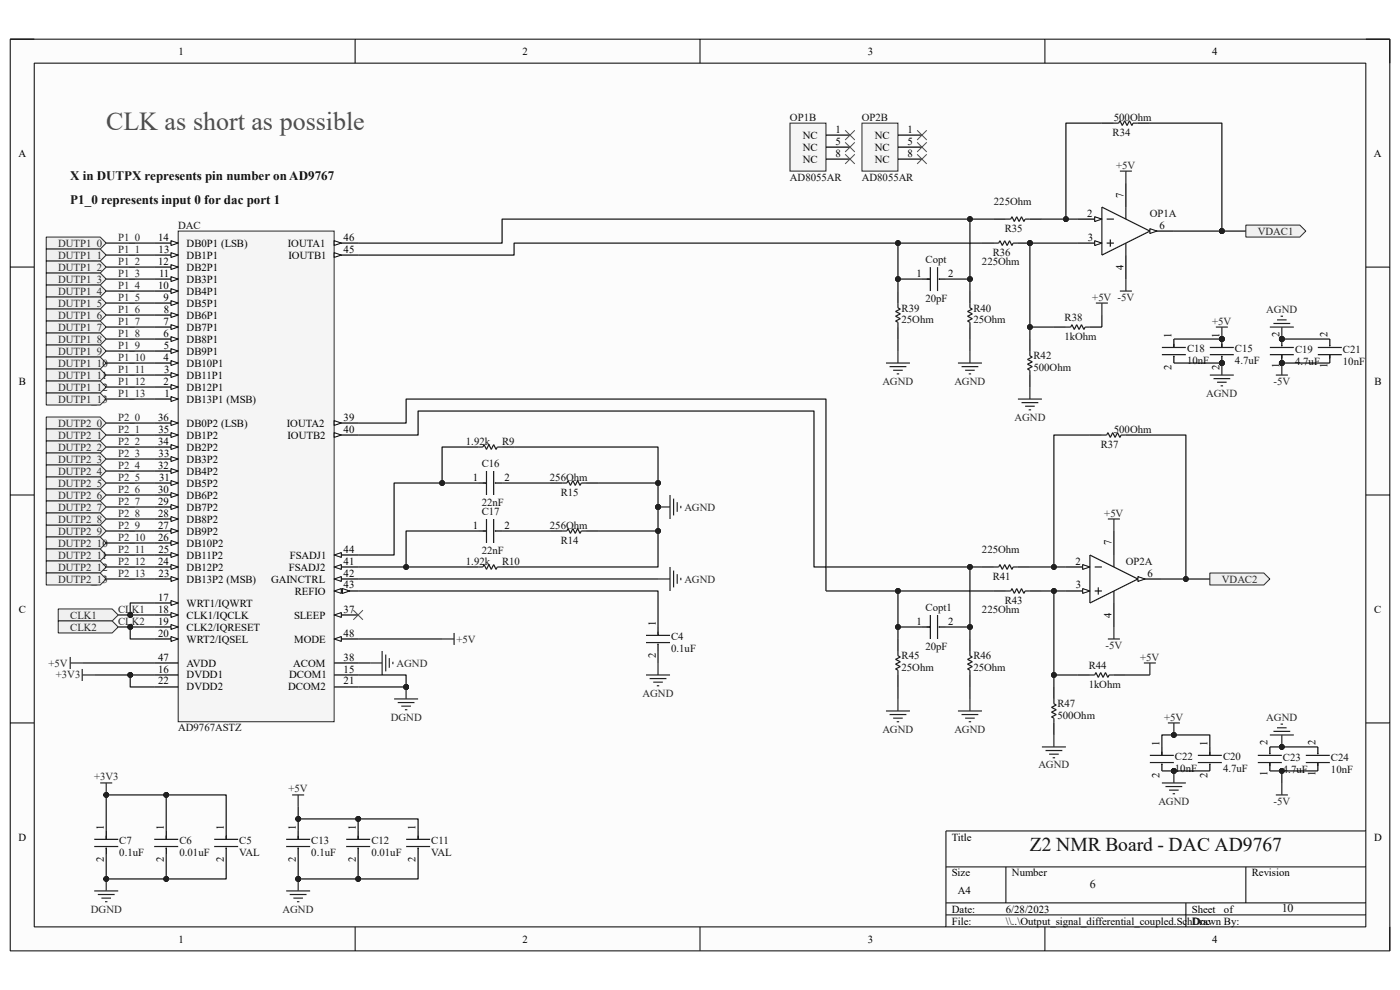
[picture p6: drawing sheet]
<svg xmlns="http://www.w3.org/2000/svg" width="297mm" height="210mm" viewBox="0 0 297 210" stroke-linecap="round" stroke-linejoin="round" font-family="sans-serif">
<defs><g id="words">
<text font-size="5.5" fill="#4c4c4c" x="22.5" y="27.5">CLK as short as possible</text>
<text font-size="4.1" fill="#0e0e0e" x="218.5" y="180.5">Z2 NMR Board - DAC AD9767</text>
<g font-size="2.8" fill="#0e0e0e">
<text x="14.9" y="38.2">X in DUTPX represents pin number on AD9767</text>
<text x="14.9" y="43.3">P1_0 represents input 0 for dac port 1</text>
</g>
<g font-size="2.5" fill="#0e0e0e">
<text x="231.2" y="188.4">6</text>
<text x="271.9" y="193.5">10</text>
</g>
<g font-size="2.3">
<text x="37.9" y="11.6">1</text>
<text x="110.9" y="11.6">2</text>
<text x="184.1" y="11.6">3</text>
<text x="257.2" y="11.6">4</text>
<text x="170.3" y="29.4">NC</text>
<text x="177.2" y="28.2">1</text>
<text x="185.6" y="29.4">NC</text>
<text x="192.5" y="28.2">1</text>
<text x="3.9" y="33.2">A</text>
<text x="170.3" y="32">NC</text>
<text x="170.3" y="34.5">NC</text>
<text x="177.2" y="30.7">5</text>
<text x="177.2" y="33.2">8</text>
<text x="185.6" y="32">NC</text>
<text x="185.6" y="34.5">NC</text>
<text x="192.5" y="30.7">5</text>
<text x="192.5" y="33.2">8</text>
<text x="291.5" y="33.2">A</text>
<text x="238.3" y="41.9" transform="rotate(-90 238.3 41.9)">7</text>
<text x="230.7" y="46">2</text>
<text x="33.5" y="51.1">14</text>
<text x="33.7" y="53.6">13</text>
<text x="39.6" y="52.3">DB0P1 (LSB)</text>
<text x="61.1" y="52.3">IOUTA1</text>
<text x="72.9" y="51.1">46</text>
<text x="72.9" y="53.6">45</text>
<text x="230.8" y="51.1">3</text>
<text x="246" y="48.5">6</text>
<text x="33.6" y="56.1">12</text>
<text x="33.7" y="58.7">11</text>
<text x="39.6" y="54.9">DB1P1</text>
<text x="39.6" y="57.4">DB2P1</text>
<text x="39.6" y="59.9">DB3P1</text>
<text x="61.2" y="54.9">IOUTB1</text>
<text x="194.4" y="58.7">1</text>
<text x="201.2" y="58.7">2</text>
<text x="238.3" y="57.2" transform="rotate(-90 238.3 57.2)">4</text>
<text x="33.5" y="61.3">10</text>
<text x="34.7" y="63.8">9</text>
<text x="39.6" y="62.5">DB4P1</text>
<text x="39.6" y="65.1">DB5P1</text>
<text x="34.7" y="68.9">7</text>
<text x="34.7" y="71.4">6</text>
<text x="34.8" y="66.3">8</text>
<text x="39.6" y="67.6">DB6P1</text>
<text x="39.6" y="70.1">DB7P1</text>
<text x="248.5" y="71.7" transform="rotate(-90 248.5 71.7)">1</text>
<text x="258.7" y="71.7" transform="rotate(-90 258.7 71.7)">1</text>
<text x="271.4" y="71.4" transform="rotate(-90 271.4 71.4)">2</text>
<text x="281.6" y="71.4" transform="rotate(-90 281.6 71.4)">2</text>
<text x="34.7" y="76.5">4</text>
<text x="34.8" y="74">5</text>
<text x="39.6" y="72.7">DB8P1</text>
<text x="39.6" y="75.2">DB9P1</text>
<text x="39.6" y="77.8">DB10P1</text>
<text x="4" y="81.6">B</text>
<text x="34.7" y="81.6">2</text>
<text x="34.8" y="79">3</text>
<text x="39.6" y="80.3">DB11P1</text>
<text x="39.6" y="82.9">DB12P1</text>
<text x="248.5" y="78.6" transform="rotate(-90 248.5 78.6)">2</text>
<text x="258.7" y="78.6" transform="rotate(-90 258.7 78.6)">2</text>
<text x="271.4" y="78.1" transform="rotate(-90 271.4 78.1)">1</text>
<text x="281.6" y="78.1" transform="rotate(-90 281.6 78.1)">1</text>
<text x="291.6" y="81.6">B</text>
<text x="33.5" y="89.2">36</text>
<text x="34.9" y="84.2">1</text>
<text x="39.6" y="85.4">DB13P1 (MSB)</text>
<text x="72.9" y="89.2">39</text>
<text x="33.5" y="94.3">34</text>
<text x="33.6" y="91.8">35</text>
<text x="39.6" y="90.5">DB0P2 (LSB)</text>
<text x="39.6" y="93">DB1P2</text>
<text x="39.6" y="95.6">DB2P2</text>
<text x="60.9" y="90.5">IOUTA2</text>
<text x="61" y="93">IOUTB2</text>
<text x="72.9" y="91.8">40</text>
<text x="33.6" y="99.4">32</text>
<text x="33.7" y="96.9">33</text>
<text x="33.7" y="101.9">31</text>
<text x="39.6" y="98.1">DB3P2</text>
<text x="39.6" y="100.7">DB4P2</text>
<text x="100.3" y="101.9">1</text>
<text x="107" y="101.9">2</text>
<text x="33.5" y="104.5">30</text>
<text x="33.6" y="107.1">29</text>
<text x="39.6" y="103.2">DB5P2</text>
<text x="39.6" y="105.8">DB6P2</text>
<text x="33.6" y="109.6">28</text>
<text x="33.6" y="112.1">27</text>
<text x="39.6" y="108.3">DB7P2</text>
<text x="39.6" y="110.9">DB8P2</text>
<text x="39.6" y="113.4">DB9P2</text>
<text x="100.3" y="112.1">1</text>
<text x="107" y="112.1">2</text>
<text x="33.5" y="114.7">26</text>
<text x="33.5" y="119.8">24</text>
<text x="33.6" y="117.2">25</text>
<text x="39.6" y="116">DB10P2</text>
<text x="39.6" y="118.5">DB11P2</text>
<text x="61.5" y="118.5">FSADJ1</text>
<text x="72.9" y="117.2">44</text>
<text x="72.9" y="119.8">41</text>
<text x="228.1" y="119.8">2</text>
<text x="235.8" y="115.7" transform="rotate(-90 235.8 115.7)">7</text>
<text x="33.7" y="122.3">23</text>
<text x="39.6" y="121">DB12P2</text>
<text x="39.6" y="123.6">DB13P2 (MSB)</text>
<text x="57.5" y="123.6">GAINCTRL</text>
<text x="61.3" y="121">FSADJ2</text>
<text x="72.9" y="124.8">43</text>
<text x="72.9" y="122.3">42</text>
<text x="228.2" y="124.8">3</text>
<text x="243.4" y="122.3">6</text>
<text x="4" y="130">C</text>
<text x="33.6" y="130">18</text>
<text x="33.6" y="127.4">17</text>
<text x="39.6" y="131.2">CLK1/IQCLK</text>
<text x="39.6" y="128.7">WRT1/IQWRT</text>
<text x="62.4" y="131.2">SLEEP</text>
<text x="62.5" y="126.2">REFIO</text>
<text x="72.9" y="130">37</text>
<text x="235.8" y="131" transform="rotate(-90 235.8 131)">4</text>
<text x="291.5" y="130">C</text>
<text x="33.5" y="135">20</text>
<text x="33.6" y="132.5">19</text>
<text x="39.6" y="133.8">CLK2/IQRESET</text>
<text x="39.6" y="136.3">WRT2/IQSEL</text>
<text x="62.4" y="136.3">MODE</text>
<text x="72.9" y="135">48</text>
<text x="139.1" y="132.8" transform="rotate(-90 139.1 132.8)">1</text>
<text x="194.4" y="132.5">1</text>
<text x="201.2" y="132.5">2</text>
<text x="33.5" y="142.7">16</text>
<text x="33.6" y="140.1">47</text>
<text x="39.6" y="141.4">AVDD</text>
<text x="39.6" y="143.9">DVDD1</text>
<text x="61.3" y="143.9">DCOM1</text>
<text x="62.2" y="141.4">ACOM</text>
<text x="72.9" y="140.1">38</text>
<text x="72.9" y="142.7">15</text>
<text x="139.1" y="139.7" transform="rotate(-90 139.1 139.7)">2</text>
<text x="33.6" y="145.2">22</text>
<text x="39.6" y="146.5">DVDD2</text>
<text x="61.1" y="146.5">DCOM2</text>
<text x="72.9" y="145.2">21</text>
<text x="246" y="158.2" transform="rotate(-90 246 158.2)">1</text>
<text x="256.2" y="158.2" transform="rotate(-90 256.2 158.2)">1</text>
<text x="268.9" y="157.9" transform="rotate(-90 268.9 157.9)">2</text>
<text x="279.1" y="157.9" transform="rotate(-90 279.1 157.9)">2</text>
<text x="246" y="165.1" transform="rotate(-90 246 165.1)">2</text>
<text x="256.2" y="165.1" transform="rotate(-90 256.2 165.1)">2</text>
<text x="268.9" y="164.7" transform="rotate(-90 268.9 164.7)">1</text>
<text x="279.1" y="164.7" transform="rotate(-90 279.1 164.7)">1</text>
<text x="3.9" y="178.3">D</text>
<text x="22" y="176" transform="rotate(-90 22 176)">1</text>
<text x="34.8" y="176" transform="rotate(-90 34.8 176)">1</text>
<text x="47.5" y="176" transform="rotate(-90 47.5 176)">1</text>
<text x="62.7" y="176" transform="rotate(-90 62.7 176)">1</text>
<text x="75.5" y="176" transform="rotate(-90 75.5 176)">1</text>
<text x="88.2" y="176" transform="rotate(-90 88.2 176)">1</text>
<text x="201.9" y="178.3">Title</text>
<text x="291.5" y="178.3">D</text>
<text x="22" y="182.9" transform="rotate(-90 22 182.9)">2</text>
<text x="34.8" y="182.9" transform="rotate(-90 34.8 182.9)">2</text>
<text x="47.5" y="182.9" transform="rotate(-90 47.5 182.9)">2</text>
<text x="62.7" y="182.9" transform="rotate(-90 62.7 182.9)">2</text>
<text x="75.5" y="182.9" transform="rotate(-90 75.5 182.9)">2</text>
<text x="88.2" y="182.9" transform="rotate(-90 88.2 182.9)">2</text>
<text x="201.9" y="185.9">Size</text>
<text x="214.7" y="185.9">Number</text>
<text x="265.5" y="185.9">Revision</text>
<text x="203.2" y="189.7">A4</text>
<text x="201.9" y="193.6">Date:</text>
<text x="201.9" y="196.1">File:</text>
<text x="213.4" y="193.6">6/28/2023</text>
<text x="213.4" y="196.1">\\..\Output_signal_differential_coupled.SchDoc</text>
<text x="252.9" y="196.1">Drawn By:</text>
<text x="252.9" y="193.6">Sheet</text>
<text x="259.7" y="193.6">of</text>
<text x="37.9" y="199.9">1</text>
<text x="110.9" y="199.9">2</text>
<text x="184.1" y="199.9">3</text>
<text x="257.2" y="199.9">4</text>
</g>
<g font-size="2.3" fill="#0e0e0e">
<text x="167.6" y="25.6">OP1B</text>
<text x="182.8" y="25.6">OP2B</text>
<text x="236.1" y="28.9">R34</text>
<text x="236.3" y="25.6">500Ohm</text>
<text x="167.6" y="38.3">AD8055AR</text>
<text x="182.8" y="38.3">AD8055AR</text>
<text x="210.9" y="43.4">225Ohm</text>
<text x="243.9" y="46">OP1A</text>
<text x="37.8" y="48.5">DAC</text>
<text x="213.1" y="49.3">R35</text>
<text x="196.3" y="55.9">Copt</text>
<text x="208.3" y="56.1">225Ohm</text>
<text x="210.6" y="54.4">R36</text>
<text x="196.3" y="64.1">20pF</text>
<text x="191.3" y="68.6">25Ohm</text>
<text x="191.3" y="66.1">R39</text>
<text x="206.5" y="68.6">25Ohm</text>
<text x="206.5" y="66.1">R40</text>
<text x="225.8" y="68.1">R38</text>
<text x="219.2" y="76.2">R42</text>
<text x="225.8" y="72.2">1kOhm</text>
<text x="251.8" y="77.3">10nF</text>
<text x="251.8" y="74.7">C18</text>
<text x="262" y="77.3">4.7uF</text>
<text x="262" y="74.7">C15</text>
<text x="274.7" y="77.5">4.7uF</text>
<text x="274.7" y="75">C19</text>
<text x="284.9" y="77.5">10nF</text>
<text x="284.9" y="75">C21</text>
<text x="219.2" y="78.8">500Ohm</text>
<text x="98.8" y="94.3">1.92k</text>
<text x="106.5" y="94.3">R9</text>
<text x="233.5" y="95.1">R37</text>
<text x="236.3" y="91.8">500Ohm</text>
<text x="102.2" y="99.1">C16</text>
<text x="116.7" y="101.9">256Ohm</text>
<text x="102.2" y="107.3">22nF</text>
<text x="119" y="105.3">R15</text>
<text x="102.2" y="109.3">C17</text>
<text x="116.7" y="112.1">256Ohm</text>
<text x="98.8" y="119.8">1.92k</text>
<text x="102.2" y="117.5">22nF</text>
<text x="106.5" y="119.8">R10</text>
<text x="119" y="115.4">R14</text>
<text x="208.3" y="117.2">225Ohm</text>
<text x="238.8" y="119.8">OP2A</text>
<text x="210.6" y="123.1">R41</text>
<text x="196.3" y="129.7">Copt1</text>
<text x="208.3" y="130">225Ohm</text>
<text x="213.1" y="128.2">R43</text>
<text x="142.4" y="135.8">C4</text>
<text x="196.3" y="137.8">20pF</text>
<text x="142.4" y="138.3">0.1uF</text>
<text x="191.3" y="142.4">25Ohm</text>
<text x="191.3" y="139.9">R45</text>
<text x="206.5" y="142.4">25Ohm</text>
<text x="206.5" y="139.9">R46</text>
<text x="231" y="141.9">R44</text>
<text x="231" y="146">1kOhm</text>
<text x="37.8" y="155.2">AD9767ASTZ</text>
<text x="224.3" y="152.6">500Ohm</text>
<text x="224.3" y="150.1">R47</text>
<text x="249.3" y="161.2">C22</text>
<text x="259.5" y="161.2">C20</text>
<text x="272.2" y="161.5">C23</text>
<text x="282.4" y="161.5">C24</text>
<text x="249.3" y="163.8">10nF</text>
<text x="259.5" y="163.8">4.7uF</text>
<text x="272.2" y="164">4.7uF</text>
<text x="282.4" y="164">10nF</text>
<text x="25.3" y="179.1">C7</text>
<text x="38.1" y="179.1">C6</text>
<text x="50.8" y="179.1">C5</text>
<text x="66" y="179.1">C13</text>
<text x="78.8" y="179.1">C12</text>
<text x="91.5" y="179.1">C11</text>
<text x="25.3" y="181.6">0.1uF</text>
<text x="38.1" y="181.6">0.01uF</text>
<text x="50.8" y="181.6">VAL</text>
<text x="66" y="181.6">0.1uF</text>
<text x="78.8" y="181.6">0.01uF</text>
<text x="91.5" y="181.6">VAL</text>
</g>
<g font-size="2.3" fill="#262626">
<text x="236.8" y="35.8">+5V</text>
<text x="12.3" y="52.3">DUTP1_0</text>
<text x="25.1" y="51.1">P1_0</text>
<text x="25.1" y="53.6">P1_1</text>
<text x="266.8" y="49.8">VDAC1</text>
<text x="12.3" y="54.9">DUTP1_1</text>
<text x="12.3" y="57.4">DUTP1_2</text>
<text x="12.3" y="59.9">DUTP1_3</text>
<text x="25.1" y="56.1">P1_2</text>
<text x="25.1" y="58.7">P1_3</text>
<text x="12.3" y="62.5">DUTP1_4</text>
<text x="12.3" y="65.1">DUTP1_5</text>
<text x="25.1" y="61.3">P1_4</text>
<text x="25.1" y="63.8">P1_5</text>
<text x="231.7" y="63.8">+5V -5V</text>
<text x="12.3" y="67.6">DUTP1_6</text>
<text x="12.3" y="70.1">DUTP1_7</text>
<text x="25.1" y="66.3">P1_6</text>
<text x="25.1" y="68.9">P1_7</text>
<text x="25.1" y="71.4">P1_8</text>
<text x="257.2" y="68.9">+5V</text>
<text x="268.6" y="66.3">AGND</text>
<text x="12.3" y="72.7">DUTP1_8</text>
<text x="12.3" y="75.2">DUTP1_9</text>
<text x="12.3" y="77.8">DUTP1_10</text>
<text x="25.1" y="74">P1_9</text>
<text x="25.1" y="76.5">P1_10</text>
<text x="12.3" y="80.3">DUTP1_11</text>
<text x="12.3" y="82.9">DUTP1_12</text>
<text x="25.1" y="79">P1_11</text>
<text x="25.1" y="81.6">P1_12</text>
<text x="187.2" y="81.6">AGND</text>
<text x="202.5" y="81.6">AGND</text>
<text x="270.2" y="81.6">-5V</text>
<text x="12.3" y="85.4">DUTP1_13</text>
<text x="25.1" y="84.2">P1_13</text>
<text x="25.1" y="89.2">P2_0</text>
<text x="215.2" y="89.2">AGND</text>
<text x="255.9" y="84.2">AGND</text>
<text x="12.3" y="90.5">DUTP2_0</text>
<text x="12.3" y="93">DUTP2_1</text>
<text x="12.3" y="95.6">DUTP2_2</text>
<text x="25.1" y="91.8">P2_1</text>
<text x="25.1" y="94.3">P2_2</text>
<text x="12.3" y="98.1">DUTP2_3</text>
<text x="12.3" y="100.7">DUTP2_4</text>
<text x="25.1" y="96.9">P2_3</text>
<text x="25.1" y="99.4">P2_4</text>
<text x="25.1" y="101.9">P2_5</text>
<text x="12.3" y="103.2">DUTP2_5</text>
<text x="12.3" y="105.8">DUTP2_6</text>
<text x="25.1" y="104.5">P2_6</text>
<text x="25.1" y="107.1">P2_7</text>
<text x="12.3" y="108.3">DUTP2_7</text>
<text x="12.3" y="113.4">DUTP2_9</text>
<text x="12.3" y="110.9">DUTP2_8</text>
<text x="25.1" y="109.6">P2_8</text>
<text x="25.1" y="112.1">P2_9</text>
<text x="145.2" y="108.3">AGND</text>
<text x="234.3" y="109.6">+5V</text>
<text x="12.3" y="116">DUTP2_10</text>
<text x="12.3" y="118.5">DUTP2_11</text>
<text x="25.1" y="114.7">P2_10</text>
<text x="25.1" y="117.2">P2_11</text>
<text x="25.1" y="119.8">P2_12</text>
<text x="12.3" y="121">DUTP2_12</text>
<text x="12.3" y="123.6">DUTP2_13</text>
<text x="25.1" y="122.3">P2_13</text>
<text x="145.2" y="123.6">AGND</text>
<text x="259.2" y="123.6">VDAC2</text>
<text x="14.9" y="131.2">CLK1</text>
<text x="25.1" y="130">CLK1</text>
<text x="14.9" y="133.8">CLK2</text>
<text x="25.1" y="132.5">CLK2</text>
<text x="96.8" y="136.3">+5V</text>
<text x="234.5" y="137.6">-5V</text>
<text x="10.3" y="141.4">+5V</text>
<text x="11.9" y="143.9">+3V3</text>
<text x="84.1" y="141.4">AGND</text>
<text x="241.9" y="140.1">+5V</text>
<text x="136.3" y="147.8">AGND</text>
<text x="82.9" y="152.9">DGND</text>
<text x="187.2" y="155.4">AGND</text>
<text x="202.5" y="155.4">AGND</text>
<text x="247" y="152.9">+5V</text>
<text x="268.6" y="152.9">AGND</text>
<text x="20" y="165.6">+3V3</text>
<text x="220.3" y="163">AGND</text>
<text x="61.2" y="168.1">+5V</text>
<text x="245.7" y="170.7">AGND</text>
<text x="270.2" y="170.7">-5V</text>
<text x="19.3" y="193.6">DGND</text>
<text x="59.9" y="193.6">AGND</text>
</g>
</g></defs>
<path d="M2.2 8.3h292.7v193.4h-292.7z" fill-rule="evenodd" fill="#fcfcfc"/>
<path d="M2.2 8.3h292.7v193.4h-292.7z" fill="none" stroke="#000" stroke-width=".21"/>
<path d="M7.3 13.4h282.5v183.2h-282.5z" fill-rule="evenodd" fill="#fcfcfc"/>
<g fill="none" stroke="#000" stroke-width=".21">
<path d="M2.2 8.3h5.1M7.3 13.4h282.5v183.2h-282.5zM75.3 8.3v5.1M148.5 8.3v5.1M221.7 8.3v5.1M289.8 8.3h5.1v5.1M2.2 56.7h5.1M289.8 56.7h5.1M2.2 105h5.1M289.8 105h5.1M2.2 153.4h5.1M289.8 153.4h5.1"/>
<path d="M289.8 176.3h-89.1v20.3M75.3 196.6v5.1M148.5 196.6v5.1M200.7 183.9h89.1M200.7 191.5h89.1M200.7 194.1h89.1M213.4 183.9v7.6M221.7 196.6v5.1M251.6 191.5v5.1M264.3 183.9v7.6M294.9 196.6v5.1"/>
</g>
<path d="M210.9 46.5h2.5M218.5 46.5h2.5" fill="none" stroke="#000" stroke-width=".25"/>
<path d="M213.4 46.5h1l.3-.5 .5 1 .5-1 .5 1 .5-1 .5 1 .3-.5h1" fill="none" stroke="#1c1c1c" stroke-width=".25"/>
<circle cx="218.5" cy="51.6" r=".51" fill="#0e0e0e"/>
<circle cx="218.5" cy="51.6" r=".51" fill="none" stroke="#0e0e0e" stroke-width=".21"/>
<path d="M208.3 51.6h2.6M216 51.6h2.5" fill="none" stroke="#000" stroke-width=".25"/>
<circle cx="218.5" cy="51.6" r=".51" fill="#0e0e0e"/>
<circle cx="218.5" cy="51.6" r=".51" fill="none" stroke="#0e0e0e" stroke-width=".21"/>
<g fill="none" stroke="#1c1c1c" stroke-width=".25">
<path d="M236.3 26.1h1l.3-.5 .5 1 .5-1 .5 1 .5-1 .5 1 .3-.5h1M196.6 59.2h.8M197.4 56.7v5M198.9 56.7v5M199.2 59.2h.2M210.9 51.6h1l.2-.5 .5 1 .5-1 .6 1 .5-1 .5 1 .2-.5h1.1M190.5 64.3v1l.5 .3-1 .5 1 .5-1 .5 1 .5-1 .5 .5 .3v1M205.8 64.3v1l.5 .3-1 .5 1 .5-1 .5 1 .5-1 .5 .5 .3v1M218.5 74.5v1l.5 .2-1 .6 1 .5-1 .5 1 .5-1 .5 .5 .2v1.1M226.1 69.4h1.1l.2-.5 .5 1 .5-1 .5 1 .5-1 .6 1 .2-.5h1M233.8 92.3h1l.2-.5 .6 1 .5-1 .5 1 .5-1 .5 1 .2-.5h1.1M190.5 138.1v1l.5 .3-1 .5 1 .5-1 .5 1 .5-1 .5 .5 .3v1"/>
<path d="M196.6 133h.8M197.4 130.5v5.1M198.9 130.5v5.1M199.2 133h.2M205.8 138.1v1l.5 .3-1 .5 1 .5-1 .5 1 .5-1 .5 .5 .3v1M210.9 120.3h1l.2-.5 .5 1 .5-1 .6 1 .5-1 .5 1 .2-.5h1.1M213.4 125.4h1l.3-.5 .5 1 .5-1 .5 1 .5-1 .5 1 .3-.5h1M223.6 148.3v1l.5 .3-1 .5 1 .5-1 .5 1 .5-1 .5 .5 .2v1.1"/>
</g>
<g fill="none" stroke="#000" stroke-width=".25">
<path d="M233.8 26.1h2.5M241.4 26.1h2.5M195.6 59.2h1.8M199.2 59.2h1.5M190.5 61.7v2.6M190.5 69.4v2.5M205.8 61.7v2.6M205.8 69.4v2.5M218.5 71.9v2.6M218.5 79.6v2.5M223.6 69.4h2.5M231.2 69.4h2.6"/>
<path d="M231.2 92.3h2.6M238.9 92.3h2.5M236.3 112.6v5.1M190.5 135.6v2.5M195.6 133h1.8M199.2 133h1.5M205.8 135.6v2.5M208.3 120.3h2.6M210.9 125.4h2.5M216 120.3h2.5M218.5 125.4h2.5M236.3 127.9v5.1"/>
<path d="M241.4 122.8h5.1M190.5 143.2v2.5M205.8 143.2v2.5M223.6 145.7v2.6M223.6 153.4v2.5"/>
</g>
<path d="M241.4 122.3l1.5 .5-1.5 .5z" fill="#fbfbfb"/>
<path d="M241.4 122.3l1.5 .5-1.5 .5z" fill="none" stroke="#000" stroke-width=".21"/>
<path d="M226.1 125.4h5.1" fill="none" stroke="#000" stroke-width=".25"/>
<path d="M229.7 124.9l1.5 .5-1.5 .5z" fill="#fbfbfb"/>
<path d="M229.7 124.9l1.5 .5-1.5 .5z" fill="none" stroke="#000" stroke-width=".21"/>
<path d="M226.1 120.3h5.1" fill="none" stroke="#000" stroke-width=".25"/>
<path d="M229.7 119.8l1.5 .5-1.5 .5z" fill="#fbfbfb"/>
<path d="M229.7 119.8l1.5 .5-1.5 .5z" fill="none" stroke="#000" stroke-width=".21"/>
<g fill="none" stroke="#1c1c1c" stroke-width=".25">
<path d="M101.4 94.8h1l.3-.5 .5 1 .5-1 .5 1 .5-1 .5 1 .3-.5h1M103.2 99.9v5.1M104.7 99.9v5.1M102.4 102.5h.8M102.4 112.6h.8M103.2 110.1v5.1M104.7 110.1v5.1M105 102.5h.2M105 112.6h.2M119.2 102.5h1.1l.2-.5 .5 1 .5-1 .5 1 .5-1 .6 1 .2-.5h1M119.2 112.6h1.1l.2-.5 .5 1.1 .5-1.1 .5 1.1 .5-1.1 .6 1.1 .2-.6h1M231.2 117.7l10.2 5.1-10.2 5.1z"/>
<path d="M236.3 117.7v2.6M101.4 120.3h1l.3-.5 .5 1 .5-1 .5 1 .5-1 .5 1 .3-.5h1M137.1 134.8h5M137.1 136.3h5M139.6 134v.8M139.6 136.6v.2M232.2 120.3h1.6M232.2 125.4h1.6M233 124.6v1.5M236.3 125.4v2.5M231.2 143.2h1l.3-.5 .5 1 .5-1 .5 1 .5-1 .5 1 .3-.5h1M20 178.1h5.1"/>
<path d="M20 179.6h5.1M22.5 177.3v.8M22.5 179.8v.3M32.7 178.1h5.1M32.7 179.6h5.1M35.3 177.3v.8M35.3 179.8v.3M45.4 178.1h5.1M45.4 179.6h5.1M48 177.3v.8M48 179.8v.3M60.7 178.1h5.1"/>
<path d="M60.7 179.6h5.1M63.3 177.3v.8M63.3 179.8v.3M73.4 178.1h5.1M73.4 179.6h5.1M76 177.3v.8M76 179.8v.3M86.2 178.1h5M86.2 179.6h5M88.7 177.3v.8M88.7 179.8v.3"/>
</g>
<g fill="none" stroke="#000" stroke-width=".25">
<path d="M98.9 94.8h2.5M106.5 94.8h2.6M101.4 102.5h1.8M101.4 112.6h1.8M105 102.5h1.5M105 112.6h1.5M116.7 102.5h2.5M116.7 112.6h2.5M124.3 102.5h2.6M124.3 112.6h2.6M98.9 120.3h2.5M106.5 120.3h2.6"/>
<path d="M139.6 133v1.8M139.6 136.6v1.5M228.7 143.2h2.5M236.3 143.2h2.6M22.5 176.3v1.8M22.5 179.8v1.6M35.3 176.3v1.8M35.3 179.8v1.6M48 176.3v1.8M48 179.8v1.6M63.3 176.3v1.8M63.3 179.8v1.6"/>
<path d="M76 176.3v1.8M76 179.8v1.6M88.7 176.3v1.8M88.7 179.8v1.6"/>
</g>
<path d="M12.4 129.2h11.4l1.3 1.3-1.3 1.2h-11.4z" fill-rule="evenodd" fill="#f0f0f0"/>
<path d="M12.4 129.2h11.4l1.3 1.3-1.3 1.2h-11.4z" fill="none" stroke="#262626" stroke-width=".21"/>
<path d="M12.4 131.7h11.4l1.3 1.3-1.3 1.3h-11.4z" fill-rule="evenodd" fill="#f0f0f0"/>
<path d="M12.4 131.7h11.4l1.3 1.3-1.3 1.3h-11.4z" fill="none" stroke="#262626" stroke-width=".21"/>
<path d="M83.6 148.3h5.1M84.4 149h3.5M85.1 149.8h2.1M85.9 150.6h.5M86.2 145.7v2.6" fill="none" stroke="#262626" stroke-width=".25"/>
<circle cx="86.2" cy="145.7" r=".51" fill="#0e0e0e"/>
<circle cx="86.2" cy="145.7" r=".51" fill="none" stroke="#0e0e0e" stroke-width=".21"/>
<path d="M139.6 107.6h2.5M142.1 105v5.1M142.9 105.8v3.5M143.7 106.5v2.1M144.4 107.3v.5" fill="none" stroke="#262626" stroke-width=".25"/>
<circle cx="139.6" cy="107.6" r=".51" fill="#0e0e0e"/>
<circle cx="139.6" cy="107.6" r=".51" fill="none" stroke="#0e0e0e" stroke-width=".21"/>
<path d="M60.7 189h5.1M61.5 189.8h3.5M62.2 190.5h2.1M63 191.3h.5M63.3 186.5v2.5" fill="none" stroke="#262626" stroke-width=".25"/>
<circle cx="63.3" cy="186.5" r=".51" fill="#0e0e0e"/>
<circle cx="63.3" cy="186.5" r=".51" fill="none" stroke="#0e0e0e" stroke-width=".21"/>
<g fill="none" stroke="#262626" stroke-width=".25">
<path d="M237.6 36.3h2.5M238.9 36.3v2.5M238.9 59.2v2.5M232.5 64.3h2.5M233.8 64.3v2.5M237.6 61.7h2.5M235 110.1h2.6M236.3 110.1v2.5M139.6 122.8h2.5M142.1 120.3v5.1M142.9 121v3.6M143.7 121.8v2"/>
<path d="M144.4 122.6v.5M235 135.6h2.6M236.3 133v2.6M137.1 143.2h5M137.8 143.9h3.6M138.6 144.7h2M139.3 145.5h.6M139.6 140.6v2.6M188 150.8h5.1M188.7 151.6h3.6M189.5 152.3h2M190.2 153.1h.6"/>
<path d="M190.5 148.3v2.5M203.2 150.8h5.1M204 151.6h3.5M204.8 152.3h2M205.5 153.1h.5M205.8 148.3v2.5M221 158.5h5.1M221.8 159.2h3.6M222.6 160h2M223.6 155.9v2.6M242.7 140.6h2.5M243.9 140.6v2.6"/>
<path d="M21.3 166.1h2.5M22.5 166.1v2.5M62 168.6h2.5M63.3 168.6v2.6M223.3 160.8h.5"/>
</g>
<circle cx="22.5" cy="168.6" r=".51" fill="#0e0e0e"/>
<circle cx="22.5" cy="168.6" r=".51" fill="none" stroke="#0e0e0e" stroke-width=".21"/>
<g fill="none" stroke="#262626" stroke-width=".25">
<path d="M188 77h5.1M188.7 77.8h3.6M189.5 78.5h2M190.2 79.3h.6M190.5 74.5v2.5M203.2 77h5.1M204 77.8h3.5M204.8 78.5h2M205.5 79.3h.5M205.8 74.5v2.5M216 84.7h5M216.7 85.4h3.6"/>
<path d="M217.5 86.2h2M218.2 86.9h.5M218.5 82.1v2.6"/>
</g>
<path d="M238.9 38.8v5.1M238.9 54.1v5.1M243.9 49h5.1" fill="none" stroke="#000" stroke-width=".25"/>
<path d="M243.9 48.5l1.6 .5-1.6 .5z" fill="#fbfbfb"/>
<path d="M243.9 48.5l1.6 .5-1.6 .5z" fill="none" stroke="#000" stroke-width=".21"/>
<path d="M228.7 51.6h5.1" fill="none" stroke="#000" stroke-width=".25"/>
<path d="M232.2 51.1l1.6 .5-1.6 .5z" fill="#fbfbfb"/>
<path d="M232.2 51.1l1.6 .5-1.6 .5z" fill="none" stroke="#000" stroke-width=".21"/>
<path d="M228.7 46.5h5.1" fill="none" stroke="#000" stroke-width=".25"/>
<path d="M232.2 46l1.6 .5-1.6 .5z" fill="#fbfbfb"/>
<path d="M232.2 46l1.6 .5-1.6 .5z" fill="none" stroke="#000" stroke-width=".21"/>
<path d="M233.8 43.9l10.1 5.1-10.1 5.1zM234.8 46.5h1.5M234.8 51.6h1.5M235.6 50.8v1.5M238.9 43.9v2.6M238.9 51.6v2.5" fill="none" stroke="#1c1c1c" stroke-width=".25"/>
<path d="M9.8 50.3h11.5l1.2 1.3-1.2 1.2h-11.5z" fill-rule="evenodd" fill="#f0f0f0"/>
<path d="M9.8 50.3h11.5l1.2 1.3-1.2 1.2h-11.5z" fill="none" stroke="#262626" stroke-width=".21"/>
<path d="M9.8 52.8h11.5l1.2 1.3-1.2 1.3h-11.5z" fill-rule="evenodd" fill="#f0f0f0"/>
<path d="M9.8 52.8h11.5l1.2 1.3-1.2 1.3h-11.5z" fill="none" stroke="#262626" stroke-width=".21"/>
<path d="M9.8 55.4h11.5l1.2 1.3-1.2 1.2h-11.5z" fill-rule="evenodd" fill="#f0f0f0"/>
<path d="M9.8 55.4h11.5l1.2 1.3-1.2 1.2h-11.5z" fill="none" stroke="#262626" stroke-width=".21"/>
<path d="M9.8 57.9h11.5l1.2 1.3-1.2 1.3h-11.5z" fill-rule="evenodd" fill="#f0f0f0"/>
<path d="M9.8 57.9h11.5l1.2 1.3-1.2 1.3h-11.5z" fill="none" stroke="#262626" stroke-width=".21"/>
<path d="M9.8 60.5h11.5l1.2 1.2-1.2 1.3h-11.5z" fill-rule="evenodd" fill="#f0f0f0"/>
<path d="M9.8 60.5h11.5l1.2 1.2-1.2 1.3h-11.5z" fill="none" stroke="#262626" stroke-width=".21"/>
<path d="M9.8 63h11.5l1.2 1.3-1.2 1.3h-11.5z" fill-rule="evenodd" fill="#f0f0f0"/>
<path d="M9.8 63h11.5l1.2 1.3-1.2 1.3h-11.5z" fill="none" stroke="#262626" stroke-width=".21"/>
<path d="M9.8 65.6h11.5l1.2 1.2-1.2 1.3h-11.5z" fill-rule="evenodd" fill="#f0f0f0"/>
<path d="M9.8 65.6h11.5l1.2 1.2-1.2 1.3h-11.5z" fill="none" stroke="#262626" stroke-width=".21"/>
<path d="M9.8 68.1h11.5l1.2 1.3-1.2 1.3h-11.5z" fill-rule="evenodd" fill="#f0f0f0"/>
<path d="M9.8 68.1h11.5l1.2 1.3-1.2 1.3h-11.5z" fill="none" stroke="#262626" stroke-width=".21"/>
<path d="M9.8 70.7h11.5l1.2 1.2-1.2 1.3h-11.5z" fill-rule="evenodd" fill="#f0f0f0"/>
<path d="M9.8 70.7h11.5l1.2 1.2-1.2 1.3h-11.5z" fill="none" stroke="#262626" stroke-width=".21"/>
<path d="M9.8 73.2h11.5l1.2 1.3-1.2 1.2h-11.5z" fill-rule="evenodd" fill="#f0f0f0"/>
<path d="M9.8 73.2h11.5l1.2 1.3-1.2 1.2h-11.5z" fill="none" stroke="#262626" stroke-width=".21"/>
<path d="M9.8 75.7h11.5l1.2 1.3-1.2 1.3h-11.5z" fill-rule="evenodd" fill="#f0f0f0"/>
<path d="M9.8 75.7h11.5l1.2 1.3-1.2 1.3h-11.5z" fill="none" stroke="#262626" stroke-width=".21"/>
<path d="M9.8 78.3h11.5l1.2 1.3-1.2 1.2h-11.5z" fill-rule="evenodd" fill="#f0f0f0"/>
<path d="M9.8 78.3h11.5l1.2 1.3-1.2 1.2h-11.5z" fill="none" stroke="#262626" stroke-width=".21"/>
<path d="M9.8 80.8h11.5l1.2 1.3-1.2 1.3h-11.5z" fill-rule="evenodd" fill="#f0f0f0"/>
<path d="M9.8 80.8h11.5l1.2 1.3-1.2 1.3h-11.5z" fill="none" stroke="#262626" stroke-width=".21"/>
<path d="M9.8 83.4h11.5l1.2 1.2-1.2 1.3h-11.5z" fill-rule="evenodd" fill="#f0f0f0"/>
<path d="M9.8 83.4h11.5l1.2 1.2-1.2 1.3h-11.5z" fill="none" stroke="#262626" stroke-width=".21"/>
<path d="M9.8 88.5h11.5l1.2 1.2-1.2 1.3h-11.5z" fill-rule="evenodd" fill="#f0f0f0"/>
<path d="M9.8 88.5h11.5l1.2 1.2-1.2 1.3h-11.5z" fill="none" stroke="#262626" stroke-width=".21"/>
<path d="M9.8 91h11.5l1.2 1.3-1.2 1.3h-11.5z" fill-rule="evenodd" fill="#f0f0f0"/>
<path d="M9.8 91h11.5l1.2 1.3-1.2 1.3h-11.5z" fill="none" stroke="#262626" stroke-width=".21"/>
<path d="M9.8 93.6h11.5l1.2 1.2-1.2 1.3h-11.5z" fill-rule="evenodd" fill="#f0f0f0"/>
<path d="M9.8 93.6h11.5l1.2 1.2-1.2 1.3h-11.5z" fill="none" stroke="#262626" stroke-width=".21"/>
<path d="M9.8 96.1h11.5l1.2 1.3-1.2 1.2h-11.5z" fill-rule="evenodd" fill="#f0f0f0"/>
<path d="M9.8 96.1h11.5l1.2 1.3-1.2 1.2h-11.5z" fill="none" stroke="#262626" stroke-width=".21"/>
<path d="M9.8 98.6h11.5l1.2 1.3-1.2 1.3h-11.5z" fill-rule="evenodd" fill="#f0f0f0"/>
<path d="M9.8 98.6h11.5l1.2 1.3-1.2 1.3h-11.5z" fill="none" stroke="#262626" stroke-width=".21"/>
<path d="M9.8 101.2h11.5l1.2 1.3-1.2 1.2h-11.5z" fill-rule="evenodd" fill="#f0f0f0"/>
<path d="M9.8 101.2h11.5l1.2 1.3-1.2 1.2h-11.5z" fill="none" stroke="#262626" stroke-width=".21"/>
<path d="M9.8 103.7h11.5l1.2 1.3-1.2 1.3h-11.5z" fill-rule="evenodd" fill="#f0f0f0"/>
<path d="M9.8 103.7h11.5l1.2 1.3-1.2 1.3h-11.5z" fill="none" stroke="#262626" stroke-width=".21"/>
<path d="M9.8 106.3h11.5l1.2 1.3-1.2 1.2h-11.5z" fill-rule="evenodd" fill="#f0f0f0"/>
<path d="M9.8 106.3h11.5l1.2 1.3-1.2 1.2h-11.5z" fill="none" stroke="#262626" stroke-width=".21"/>
<path d="M9.8 111.4h11.5l1.2 1.2-1.2 1.3h-11.5z" fill-rule="evenodd" fill="#f0f0f0"/>
<path d="M9.8 111.4h11.5l1.2 1.2-1.2 1.3h-11.5z" fill="none" stroke="#262626" stroke-width=".21"/>
<path d="M9.8 113.9h11.5l1.2 1.3-1.2 1.3h-11.5z" fill-rule="evenodd" fill="#f0f0f0"/>
<path d="M9.8 113.9h11.5l1.2 1.3-1.2 1.3h-11.5z" fill="none" stroke="#262626" stroke-width=".21"/>
<path d="M9.8 116.5h11.5l1.2 1.2-1.2 1.3h-11.5z" fill-rule="evenodd" fill="#f0f0f0"/>
<path d="M9.8 116.5h11.5l1.2 1.2-1.2 1.3h-11.5z" fill="none" stroke="#262626" stroke-width=".21"/>
<path d="M9.8 119h11.5l1.2 1.3-1.2 1.3h-11.5z" fill-rule="evenodd" fill="#f0f0f0"/>
<path d="M9.8 119h11.5l1.2 1.3-1.2 1.3h-11.5z" fill="none" stroke="#262626" stroke-width=".21"/>
<path d="M9.8 121.6h11.5l1.2 1.2-1.2 1.3h-11.5z" fill-rule="evenodd" fill="#f0f0f0"/>
<path d="M9.8 121.6h11.5l1.2 1.2-1.2 1.3h-11.5z" fill="none" stroke="#262626" stroke-width=".21"/>
<path d="M9.8 108.8h11.5l1.2 1.3-1.2 1.3h-11.5z" fill-rule="evenodd" fill="#f0f0f0"/>
<path d="M9.8 108.8h11.5l1.2 1.3-1.2 1.3h-11.5z" fill="none" stroke="#262626" stroke-width=".21"/>
<path d="M37.8 49h33.1v104.1h-33.1z" fill-rule="evenodd" fill="#f5f5f5"/>
<path d="M37.8 49h33.1v104.1h-33.1z" fill="none" stroke="#262626" stroke-width=".21"/>
<path d="M32.7 51.6h5.1" fill="none" stroke="#000" stroke-width=".25"/>
<path d="M36.3 51.1l1.5 .5-1.5 .5z" fill="#fbfbfb"/>
<path d="M36.3 51.1l1.5 .5-1.5 .5z" fill="none" stroke="#000" stroke-width=".21"/>
<path d="M32.7 54.1h5.1" fill="none" stroke="#000" stroke-width=".25"/>
<path d="M36.3 53.6l1.5 .5-1.5 .5z" fill="#fbfbfb"/>
<path d="M36.3 53.6l1.5 .5-1.5 .5z" fill="none" stroke="#000" stroke-width=".21"/>
<path d="M32.7 56.7h5.1" fill="none" stroke="#000" stroke-width=".25"/>
<path d="M36.3 56.1l1.5 .6-1.5 .5z" fill="#fbfbfb"/>
<path d="M36.3 56.1l1.5 .6-1.5 .5z" fill="none" stroke="#000" stroke-width=".21"/>
<path d="M32.7 59.2h5.1" fill="none" stroke="#000" stroke-width=".25"/>
<path d="M36.3 58.7l1.5 .5-1.5 .5z" fill="#fbfbfb"/>
<path d="M36.3 58.7l1.5 .5-1.5 .5z" fill="none" stroke="#000" stroke-width=".21"/>
<path d="M32.7 61.7h5.1" fill="none" stroke="#000" stroke-width=".25"/>
<path d="M36.3 61.2l1.5 .5-1.5 .6z" fill="#fbfbfb"/>
<path d="M36.3 61.2l1.5 .5-1.5 .6z" fill="none" stroke="#000" stroke-width=".21"/>
<path d="M32.7 64.3h5.1" fill="none" stroke="#000" stroke-width=".25"/>
<path d="M36.3 63.8l1.5 .5-1.5 .5z" fill="#fbfbfb"/>
<path d="M36.3 63.8l1.5 .5-1.5 .5z" fill="none" stroke="#000" stroke-width=".21"/>
<path d="M32.7 66.8h5.1" fill="none" stroke="#000" stroke-width=".25"/>
<path d="M36.3 66.3l1.5 .5-1.5 .5z" fill="#fbfbfb"/>
<path d="M36.3 66.3l1.5 .5-1.5 .5z" fill="none" stroke="#000" stroke-width=".21"/>
<path d="M32.7 69.4h5.1" fill="none" stroke="#000" stroke-width=".25"/>
<path d="M36.3 68.9l1.5 .5-1.5 .5z" fill="#fbfbfb"/>
<path d="M36.3 68.9l1.5 .5-1.5 .5z" fill="none" stroke="#000" stroke-width=".21"/>
<path d="M32.7 71.9h5.1" fill="none" stroke="#000" stroke-width=".25"/>
<path d="M36.3 71.4l1.5 .5-1.5 .5z" fill="#fbfbfb"/>
<path d="M36.3 71.4l1.5 .5-1.5 .5z" fill="none" stroke="#000" stroke-width=".21"/>
<path d="M32.7 74.5h5.1" fill="none" stroke="#000" stroke-width=".25"/>
<path d="M36.3 74l1.5 .5-1.5 .5z" fill="#fbfbfb"/>
<path d="M36.3 74l1.5 .5-1.5 .5z" fill="none" stroke="#000" stroke-width=".21"/>
<path d="M32.7 77h5.1" fill="none" stroke="#000" stroke-width=".25"/>
<path d="M36.3 76.5l1.5 .5-1.5 .5z" fill="#fbfbfb"/>
<path d="M36.3 76.5l1.5 .5-1.5 .5z" fill="none" stroke="#000" stroke-width=".21"/>
<path d="M32.7 79.6h5.1" fill="none" stroke="#000" stroke-width=".25"/>
<path d="M36.3 79l1.5 .6-1.5 .5z" fill="#fbfbfb"/>
<path d="M36.3 79l1.5 .6-1.5 .5z" fill="none" stroke="#000" stroke-width=".21"/>
<path d="M32.7 82.1h5.1" fill="none" stroke="#000" stroke-width=".25"/>
<path d="M36.3 81.6l1.5 .5-1.5 .5z" fill="#fbfbfb"/>
<path d="M36.3 81.6l1.5 .5-1.5 .5z" fill="none" stroke="#000" stroke-width=".21"/>
<path d="M32.7 84.6h5.1" fill="none" stroke="#000" stroke-width=".25"/>
<path d="M36.3 84.1l1.5 .5-1.5 .6z" fill="#fbfbfb"/>
<path d="M36.3 84.1l1.5 .5-1.5 .6z" fill="none" stroke="#000" stroke-width=".21"/>
<path d="M32.7 89.7h5.1" fill="none" stroke="#000" stroke-width=".25"/>
<path d="M36.3 89.2l1.5 .5-1.5 .5z" fill="#fbfbfb"/>
<path d="M36.3 89.2l1.5 .5-1.5 .5z" fill="none" stroke="#000" stroke-width=".21"/>
<path d="M32.7 92.3h5.1" fill="none" stroke="#000" stroke-width=".25"/>
<path d="M36.3 91.8l1.5 .5-1.5 .5z" fill="#fbfbfb"/>
<path d="M36.3 91.8l1.5 .5-1.5 .5z" fill="none" stroke="#000" stroke-width=".21"/>
<path d="M32.7 94.8h5.1" fill="none" stroke="#000" stroke-width=".25"/>
<path d="M36.3 94.3l1.5 .5-1.5 .5z" fill="#fbfbfb"/>
<path d="M36.3 94.3l1.5 .5-1.5 .5z" fill="none" stroke="#000" stroke-width=".21"/>
<path d="M32.7 97.4h5.1" fill="none" stroke="#000" stroke-width=".25"/>
<path d="M36.3 96.9l1.5 .5-1.5 .5z" fill="#fbfbfb"/>
<path d="M36.3 96.9l1.5 .5-1.5 .5z" fill="none" stroke="#000" stroke-width=".21"/>
<path d="M32.7 99.9h5.1" fill="none" stroke="#000" stroke-width=".25"/>
<path d="M36.3 99.4l1.5 .5-1.5 .5z" fill="#fbfbfb"/>
<path d="M36.3 99.4l1.5 .5-1.5 .5z" fill="none" stroke="#000" stroke-width=".21"/>
<path d="M32.7 102.5h5.1" fill="none" stroke="#000" stroke-width=".25"/>
<path d="M36.3 102l1.5 .5-1.5 .5z" fill="#fbfbfb"/>
<path d="M36.3 102l1.5 .5-1.5 .5z" fill="none" stroke="#000" stroke-width=".21"/>
<path d="M32.7 105h5.1" fill="none" stroke="#000" stroke-width=".25"/>
<path d="M36.3 104.5l1.5 .5-1.5 .5z" fill="#fbfbfb"/>
<path d="M36.3 104.5l1.5 .5-1.5 .5z" fill="none" stroke="#000" stroke-width=".21"/>
<path d="M32.7 107.6h5.1" fill="none" stroke="#000" stroke-width=".25"/>
<path d="M36.3 107l1.5 .6-1.5 .5z" fill="#fbfbfb"/>
<path d="M36.3 107l1.5 .6-1.5 .5z" fill="none" stroke="#000" stroke-width=".21"/>
<path d="M32.7 110.1h5.1" fill="none" stroke="#000" stroke-width=".25"/>
<path d="M36.3 109.6l1.5 .5-1.5 .5z" fill="#fbfbfb"/>
<path d="M36.3 109.6l1.5 .5-1.5 .5z" fill="none" stroke="#000" stroke-width=".21"/>
<path d="M32.7 112.6h5.1" fill="none" stroke="#000" stroke-width=".25"/>
<path d="M36.3 112.1l1.5 .5-1.5 .6z" fill="#fbfbfb"/>
<path d="M36.3 112.1l1.5 .5-1.5 .6z" fill="none" stroke="#000" stroke-width=".21"/>
<path d="M32.7 115.2h5.1" fill="none" stroke="#000" stroke-width=".25"/>
<path d="M36.3 114.7l1.5 .5-1.5 .5z" fill="#fbfbfb"/>
<path d="M36.3 114.7l1.5 .5-1.5 .5z" fill="none" stroke="#000" stroke-width=".21"/>
<path d="M32.7 117.7h5.1" fill="none" stroke="#000" stroke-width=".25"/>
<path d="M36.3 117.2l1.5 .5-1.5 .5z" fill="#fbfbfb"/>
<path d="M36.3 117.2l1.5 .5-1.5 .5z" fill="none" stroke="#000" stroke-width=".21"/>
<path d="M32.7 120.3h5.1" fill="none" stroke="#000" stroke-width=".25"/>
<path d="M36.3 119.8l1.5 .5-1.5 .5z" fill="#fbfbfb"/>
<path d="M36.3 119.8l1.5 .5-1.5 .5z" fill="none" stroke="#000" stroke-width=".21"/>
<path d="M32.7 122.8h5.1" fill="none" stroke="#000" stroke-width=".25"/>
<path d="M36.3 122.3l1.5 .5-1.5 .5z" fill="#fbfbfb"/>
<path d="M36.3 122.3l1.5 .5-1.5 .5z" fill="none" stroke="#000" stroke-width=".21"/>
<path d="M32.7 130.5h5.1" fill="none" stroke="#000" stroke-width=".25"/>
<path d="M36.3 130l1.5 .5-1.5 .5z" fill="#fbfbfb"/>
<path d="M36.3 130l1.5 .5-1.5 .5z" fill="none" stroke="#000" stroke-width=".21"/>
<path d="M32.7 133h5.1" fill="none" stroke="#000" stroke-width=".25"/>
<path d="M36.3 132.5l1.5 .5-1.5 .5z" fill="#fbfbfb"/>
<path d="M36.3 132.5l1.5 .5-1.5 .5z" fill="none" stroke="#000" stroke-width=".21"/>
<path d="M32.7 127.9h5.1" fill="none" stroke="#000" stroke-width=".25"/>
<path d="M36.3 127.4l1.5 .5-1.5 .5z" fill="#fbfbfb"/>
<path d="M36.3 127.4l1.5 .5-1.5 .5z" fill="none" stroke="#000" stroke-width=".21"/>
<path d="M32.7 135.6h5.1" fill="none" stroke="#000" stroke-width=".25"/>
<path d="M36.3 135l1.5 .6-1.5 .5z" fill="#fbfbfb"/>
<path d="M36.3 135l1.5 .6-1.5 .5z" fill="none" stroke="#000" stroke-width=".21"/>
<path d="M70.9 125.4h5.1M32.7 140.6h5.1M32.7 143.2h5.1M32.7 145.7h5.1M70.9 140.6h5.1M70.9 143.2h5.1M70.9 145.7h5.1" fill="none" stroke="#000" stroke-width=".25"/>
<path d="M70.9 125.4l1.5-.5v1z" fill="#fbfbfb"/>
<path d="M70.9 125.4l1.5-.5v1z" fill="none" stroke="#000" stroke-width=".21"/>
<path d="M72.7 124.9l1.5 .5-1.5 .5z" fill="#fbfbfb"/>
<path d="M72.7 124.9l1.5 .5-1.5 .5z" fill="none" stroke="#000" stroke-width=".21"/>
<path d="M70.9 130.5h5.1" fill="none" stroke="#000" stroke-width=".25"/>
<path d="M70.9 130.5l1.5-.5v1z" fill="#fbfbfb"/>
<path d="M70.9 130.5l1.5-.5v1z" fill="none" stroke="#000" stroke-width=".21"/>
<path d="M70.9 135.6h5.1" fill="none" stroke="#000" stroke-width=".25"/>
<path d="M70.9 135.6l1.5-.6v1.1z" fill="#fbfbfb"/>
<path d="M70.9 135.6l1.5-.6v1.1z" fill="none" stroke="#000" stroke-width=".21"/>
<path d="M70.9 117.7h5.1" fill="none" stroke="#000" stroke-width=".25"/>
<path d="M70.9 117.7l1.5-.5v1z" fill="#fbfbfb"/>
<path d="M70.9 117.7l1.5-.5v1z" fill="none" stroke="#000" stroke-width=".21"/>
<path d="M70.9 122.8h5.1" fill="none" stroke="#000" stroke-width=".25"/>
<path d="M70.9 122.8l1.5-.5v1z" fill="#fbfbfb"/>
<path d="M70.9 122.8l1.5-.5v1z" fill="none" stroke="#000" stroke-width=".21"/>
<path d="M70.9 120.3h5.1" fill="none" stroke="#000" stroke-width=".25"/>
<path d="M70.9 120.3l1.5-.5v1z" fill="#fbfbfb"/>
<path d="M70.9 120.3l1.5-.5v1z" fill="none" stroke="#000" stroke-width=".21"/>
<path d="M70.9 89.7h5.1" fill="none" stroke="#000" stroke-width=".25"/>
<path d="M70.9 89.2l1.5 .5-1.5 .5z" fill="#fbfbfb"/>
<path d="M70.9 89.2l1.5 .5-1.5 .5z" fill="none" stroke="#000" stroke-width=".21"/>
<path d="M70.9 92.3h5.1" fill="none" stroke="#000" stroke-width=".25"/>
<path d="M70.9 91.8l1.5 .5-1.5 .5z" fill="#fbfbfb"/>
<path d="M70.9 91.8l1.5 .5-1.5 .5z" fill="none" stroke="#000" stroke-width=".21"/>
<path d="M70.9 51.6h5.1" fill="none" stroke="#000" stroke-width=".25"/>
<path d="M70.9 51.1l1.5 .5-1.5 .5z" fill="#fbfbfb"/>
<path d="M70.9 51.1l1.5 .5-1.5 .5z" fill="none" stroke="#000" stroke-width=".21"/>
<path d="M70.9 54.1h5.1" fill="none" stroke="#000" stroke-width=".25"/>
<path d="M70.9 53.6l1.5 .5-1.5 .5z" fill="#fbfbfb"/>
<path d="M70.9 53.6l1.5 .5-1.5 .5z" fill="none" stroke="#000" stroke-width=".21"/>
<path d="M246.5 166.1h5.1M247.3 166.9h3.5M248 167.6h2.1M248.8 168.4h.5M249 163.5v2.6" fill="none" stroke="#262626" stroke-width=".25"/>
<circle cx="249" cy="163.5" r=".51" fill="#0e0e0e"/>
<circle cx="249" cy="163.5" r=".51" fill="none" stroke="#0e0e0e" stroke-width=".21"/>
<path d="M256.7 79.6h5.1M259.2 77v2.6M257.4 80.3h3.6M258.2 81.1h2M259 81.9h.5" fill="none" stroke="#262626" stroke-width=".25"/>
<circle cx="259.2" cy="77" r=".51" fill="#0e0e0e"/>
<circle cx="259.2" cy="77" r=".51" fill="none" stroke="#0e0e0e" stroke-width=".21"/>
<path d="M246.5 158.5v1.7M256.7 158.5v1.7M269.4 158.5v1.5M279.6 158.5v1.5M246.5 162v1.5M256.7 162v1.5M269.4 161.8v1.7M279.6 161.8v1.7" fill="none" stroke="#000" stroke-width=".25"/>
<g fill="none" stroke="#1c1c1c" stroke-width=".25">
<path d="M246.5 159.5v.7M256.7 159.5v.7M269.4 159.7v.3M279.6 159.7v.3M243.9 160.2h5.1M243.9 161.8h5.1M246.5 162v.3M254.1 160.2h5.1M254.1 161.8h5.1M256.7 162v.3M266.8 160.2h5.1M266.8 161.8h5.1"/>
<path d="M269.4 161.8v.7M277 160.2h5.1M277 161.8h5.1M279.6 161.8v.7"/>
</g>
<circle cx="259.2" cy="71.9" r=".51" fill="#0e0e0e"/>
<circle cx="259.2" cy="71.9" r=".51" fill="none" stroke="#0e0e0e" stroke-width=".21"/>
<circle cx="259.2" cy="77" r=".51" fill="#0e0e0e"/>
<circle cx="259.2" cy="77" r=".51" fill="none" stroke="#0e0e0e" stroke-width=".21"/>
<path d="M259.2 71.9v1.8" fill="none" stroke="#000" stroke-width=".25"/>
<circle cx="259.2" cy="71.9" r=".51" fill="#0e0e0e"/>
<circle cx="259.2" cy="71.9" r=".51" fill="none" stroke="#0e0e0e" stroke-width=".21"/>
<path d="M259.2 75.5v1.5" fill="none" stroke="#000" stroke-width=".25"/>
<circle cx="259.2" cy="77" r=".51" fill="#0e0e0e"/>
<circle cx="259.2" cy="77" r=".51" fill="none" stroke="#0e0e0e" stroke-width=".21"/>
<path d="M246.5 73.7h5.1M246.5 75.2h5.1M249 73v.7M249 75.5v.2M256.7 73.7h5.1M256.7 75.2h5.1M259.2 73v.7M259.2 75.5v.2" fill="none" stroke="#1c1c1c" stroke-width=".25"/>
<path d="M249 71.9v1.8M249 75.5v1.5" fill="none" stroke="#000" stroke-width=".25"/>
<circle cx="271.9" cy="77" r=".51" fill="#0e0e0e"/>
<circle cx="271.9" cy="77" r=".51" fill="none" stroke="#0e0e0e" stroke-width=".21"/>
<circle cx="271.9" cy="71.9" r=".51" fill="#0e0e0e"/>
<circle cx="271.9" cy="71.9" r=".51" fill="none" stroke="#0e0e0e" stroke-width=".21"/>
<path d="M271.9 75.2v1.8" fill="none" stroke="#000" stroke-width=".25"/>
<circle cx="271.9" cy="77" r=".51" fill="#0e0e0e"/>
<circle cx="271.9" cy="77" r=".51" fill="none" stroke="#0e0e0e" stroke-width=".21"/>
<path d="M271.9 71.9v1.6" fill="none" stroke="#000" stroke-width=".25"/>
<circle cx="271.9" cy="71.9" r=".51" fill="#0e0e0e"/>
<circle cx="271.9" cy="71.9" r=".51" fill="none" stroke="#0e0e0e" stroke-width=".21"/>
<path d="M269.4 75.2h5.1M269.4 73.7h5.1M271.9 73.2v.3M271.9 75.2v.8M279.6 75.2h5.1M279.6 73.7h5.1M282.1 73.2v.3M282.1 75.2v.8" fill="none" stroke="#1c1c1c" stroke-width=".25"/>
<path d="M282.1 71.9v1.6M282.1 75.2v1.8" fill="none" stroke="#000" stroke-width=".25"/>
<g fill="none" stroke="#262626" stroke-width=".25">
<path d="M14.9 139.4v2.5M81.1 138.1v5.1M81.8 138.9v3.5M82.6 139.6v2.1M14.9 140.6h2.5M17.4 141.9v2.6M17.4 143.2h2.6M78.5 140.6h2.6M83.4 140.4v.5M20 189h5.1M20.8 189.8h3.5M21.5 190.5h2"/>
<path d="M22.3 191.3h.5M22.5 186.5v2.5"/>
</g>
<circle cx="22.5" cy="186.5" r=".51" fill="#0e0e0e"/>
<circle cx="22.5" cy="186.5" r=".51" fill="none" stroke="#0e0e0e" stroke-width=".21"/>
<path d="M93.8 135.6h2.5M96.3 134.3v2.5" fill="none" stroke="#262626" stroke-width=".25"/>
<path d="M75 129.4l2 2.1M77 129.4l-2 2.1" fill="none" stroke="#4c4c4c" stroke-width=".21"/>
<path d="M264.3 47.8h11.5l1.2 1.2-1.2 1.3h-11.5z" fill-rule="evenodd" fill="#f0f0f0"/>
<path d="M264.3 47.8h11.5l1.2 1.2-1.2 1.3h-11.5z" fill="none" stroke="#262626" stroke-width=".21"/>
<path d="M256.7 121.6h11.4l1.3 1.2-1.3 1.3h-11.4z" fill-rule="evenodd" fill="#f0f0f0"/>
<path d="M256.7 121.6h11.4l1.3 1.2-1.3 1.3h-11.4z" fill="none" stroke="#262626" stroke-width=".21"/>
<path d="M269.4 155.9h5.1M270.2 155.2h3.5M270.9 154.4h2.1M271.7 153.6h.5M271.9 155.9v2.6M270.7 168.6h2.5M271.9 166.1v2.5" fill="none" stroke="#262626" stroke-width=".25"/>
<circle cx="271.9" cy="158.5" r=".51" fill="#0e0e0e"/>
<circle cx="271.9" cy="158.5" r=".51" fill="none" stroke="#0e0e0e" stroke-width=".21"/>
<path d="M247.8 153.4h2.5M249 153.4v2.5" fill="none" stroke="#262626" stroke-width=".25"/>
<circle cx="249" cy="155.9" r=".51" fill="#0e0e0e"/>
<circle cx="249" cy="155.9" r=".51" fill="none" stroke="#0e0e0e" stroke-width=".21"/>
<path d="M270.7 79.6h2.5M271.9 77v2.6" fill="none" stroke="#262626" stroke-width=".25"/>
<circle cx="271.9" cy="77" r=".51" fill="#0e0e0e"/>
<circle cx="271.9" cy="77" r=".51" fill="none" stroke="#0e0e0e" stroke-width=".21"/>
<path d="M269.4 69.4h5.1M270.2 68.6h3.5M270.9 67.9h2.1M271.7 67.1h.5M271.9 69.4v2.5" fill="none" stroke="#262626" stroke-width=".25"/>
<circle cx="271.9" cy="71.9" r=".51" fill="#0e0e0e"/>
<circle cx="271.9" cy="71.9" r=".51" fill="none" stroke="#0e0e0e" stroke-width=".21"/>
<path d="M257.9 69.4h2.6M259.2 69.4v2.5" fill="none" stroke="#262626" stroke-width=".25"/>
<circle cx="259.2" cy="71.9" r=".51" fill="#0e0e0e"/>
<circle cx="259.2" cy="71.9" r=".51" fill="none" stroke="#0e0e0e" stroke-width=".21"/>
<path d="M233.8 66.8v2.6" fill="none" stroke="#0e0e0e" stroke-width=".25"/>
<path d="M167.6 26.1h7.6v10.2h-7.6z" fill-rule="evenodd" fill="#f5f5f5"/>
<path d="M167.6 26.1h7.6v10.2h-7.6z" fill="none" stroke="#262626" stroke-width=".21"/>
<path d="M175.2 28.7h5.1M175.2 31.2h5.1M175.2 33.8h5.1" fill="none" stroke="#000" stroke-width=".25"/>
<path d="M17.4 140.6h15.3M20 143.2h12.7" fill="none" stroke="#0e0e0e" stroke-width=".25"/>
<circle cx="27.6" cy="143.2" r=".51" fill="#0e0e0e"/>
<circle cx="27.6" cy="143.2" r=".51" fill="none" stroke="#0e0e0e" stroke-width=".21"/>
<path d="M22.5 181.4v5.1h25.5v-5.1" fill="none" stroke="#0e0e0e" stroke-width=".25"/>
<circle cx="35.3" cy="186.5" r=".51" fill="#0e0e0e"/>
<circle cx="35.3" cy="186.5" r=".51" fill="none" stroke="#0e0e0e" stroke-width=".21"/>
<circle cx="22.5" cy="186.5" r=".51" fill="#0e0e0e"/>
<circle cx="22.5" cy="186.5" r=".51" fill="none" stroke="#0e0e0e" stroke-width=".21"/>
<path d="M22.5 176.3v-7.7h25.5v7.7" fill="none" stroke="#0e0e0e" stroke-width=".25"/>
<circle cx="35.3" cy="168.6" r=".51" fill="#0e0e0e"/>
<circle cx="35.3" cy="168.6" r=".51" fill="none" stroke="#0e0e0e" stroke-width=".21"/>
<circle cx="22.5" cy="168.6" r=".51" fill="#0e0e0e"/>
<circle cx="22.5" cy="168.6" r=".51" fill="none" stroke="#0e0e0e" stroke-width=".21"/>
<g fill="none" stroke="#0e0e0e" stroke-width=".25">
<path d="M22.5 59.2h10.2M22.5 56.7h10.2M22.5 54.1h10.2M22.5 51.6h10.2M22.5 79.6h10.2M22.5 77h10.2M22.5 74.5h10.2M22.5 71.9h10.2M22.5 69.4h10.2M22.5 66.8h10.2M22.5 64.3h10.2M22.5 61.7h10.2"/>
<path d="M22.5 84.6h10.2M22.5 82.1h10.2M22.5 99.9h10.2M22.5 97.4h10.2M22.5 94.8h10.2M22.5 92.3h10.2M22.5 89.7h10.2M22.5 117.7h10.2M22.5 115.2h10.2M22.5 112.6h10.2M22.5 110.1h10.2M22.5 107.6h10.2"/>
<path d="M22.5 105h10.2M22.5 102.5h10.2M22.5 122.8h10.2M22.5 120.3h10.2M25.1 133h7.6"/>
</g>
<circle cx="27.6" cy="133" r=".51" fill="#0e0e0e"/>
<circle cx="27.6" cy="133" r=".51" fill="none" stroke="#0e0e0e" stroke-width=".21"/>
<path d="M25.1 130.5h7.6" fill="none" stroke="#0e0e0e" stroke-width=".25"/>
<circle cx="27.6" cy="130.5" r=".51" fill="#0e0e0e"/>
<circle cx="27.6" cy="130.5" r=".51" fill="none" stroke="#0e0e0e" stroke-width=".21"/>
<path d="M27.6 143.2v2.5h5.1" fill="none" stroke="#0e0e0e" stroke-width=".25"/>
<circle cx="27.6" cy="143.2" r=".51" fill="#0e0e0e"/>
<circle cx="27.6" cy="143.2" r=".51" fill="none" stroke="#0e0e0e" stroke-width=".21"/>
<path d="M27.6 133v2.6h5.1" fill="none" stroke="#0e0e0e" stroke-width=".25"/>
<circle cx="27.6" cy="133" r=".51" fill="#0e0e0e"/>
<circle cx="27.6" cy="133" r=".51" fill="none" stroke="#0e0e0e" stroke-width=".21"/>
<path d="M32.7 127.9h-5.1v2.6" fill="none" stroke="#0e0e0e" stroke-width=".25"/>
<circle cx="27.6" cy="130.5" r=".51" fill="#0e0e0e"/>
<circle cx="27.6" cy="130.5" r=".51" fill="none" stroke="#0e0e0e" stroke-width=".21"/>
<path d="M88.7 181.4v5.1h-25.4" fill="none" stroke="#0e0e0e" stroke-width=".25"/>
<circle cx="76" cy="186.5" r=".51" fill="#0e0e0e"/>
<circle cx="76" cy="186.5" r=".51" fill="none" stroke="#0e0e0e" stroke-width=".21"/>
<circle cx="63.3" cy="186.5" r=".51" fill="#0e0e0e"/>
<circle cx="63.3" cy="186.5" r=".51" fill="none" stroke="#0e0e0e" stroke-width=".21"/>
<path d="M63.3 171.2v2.5h25.4v2.6" fill="none" stroke="#0e0e0e" stroke-width=".25"/>
<circle cx="63.3" cy="173.7" r=".51" fill="#0e0e0e"/>
<circle cx="63.3" cy="173.7" r=".51" fill="none" stroke="#0e0e0e" stroke-width=".21"/>
<circle cx="76" cy="173.7" r=".51" fill="#0e0e0e"/>
<circle cx="76" cy="173.7" r=".51" fill="none" stroke="#0e0e0e" stroke-width=".21"/>
<path d="M76 145.7h10.2" fill="none" stroke="#0e0e0e" stroke-width=".25"/>
<circle cx="86.2" cy="145.7" r=".51" fill="#0e0e0e"/>
<circle cx="86.2" cy="145.7" r=".51" fill="none" stroke="#0e0e0e" stroke-width=".21"/>
<path d="M76 143.2h10.2v2.5" fill="none" stroke="#0e0e0e" stroke-width=".25"/>
<circle cx="86.2" cy="145.7" r=".51" fill="#0e0e0e"/>
<circle cx="86.2" cy="145.7" r=".51" fill="none" stroke="#0e0e0e" stroke-width=".21"/>
<path d="M76 125.4h63.6v7.6M76 135.6h17.8M76 122.8h63.6M76 120.3h10.2M76 140.6h2.5" fill="none" stroke="#0e0e0e" stroke-width=".25"/>
<circle cx="86.2" cy="120.3" r=".51" fill="#0e0e0e"/>
<circle cx="86.2" cy="120.3" r=".51" fill="none" stroke="#0e0e0e" stroke-width=".21"/>
<path d="M101.4 102.5h-17.8v15.2h-7.6" fill="none" stroke="#0e0e0e" stroke-width=".25"/>
<circle cx="93.8" cy="102.5" r=".51" fill="#0e0e0e"/>
<circle cx="93.8" cy="102.5" r=".51" fill="none" stroke="#0e0e0e" stroke-width=".21"/>
<path d="M208.3 51.6h-99.2v2.5h-33.1" fill="none" stroke="#0e0e0e" stroke-width=".25"/>
<circle cx="190.5" cy="51.6" r=".51" fill="#0e0e0e"/>
<circle cx="190.5" cy="51.6" r=".51" fill="none" stroke="#0e0e0e" stroke-width=".21"/>
<path d="M210.9 46.5h-104.4v5.1h-30.5" fill="none" stroke="#0e0e0e" stroke-width=".25"/>
<circle cx="205.8" cy="46.5" r=".51" fill="#0e0e0e"/>
<circle cx="205.8" cy="46.5" r=".51" fill="none" stroke="#0e0e0e" stroke-width=".21"/>
<path d="M101.4 112.6h-15.2v7.7h12.7" fill="none" stroke="#0e0e0e" stroke-width=".25"/>
<circle cx="86.2" cy="120.3" r=".51" fill="#0e0e0e"/>
<circle cx="86.2" cy="120.3" r=".51" fill="none" stroke="#0e0e0e" stroke-width=".21"/>
<path d="M98.9 94.8h-5.1v7.7" fill="none" stroke="#0e0e0e" stroke-width=".25"/>
<circle cx="93.8" cy="102.5" r=".51" fill="#0e0e0e"/>
<circle cx="93.8" cy="102.5" r=".51" fill="none" stroke="#0e0e0e" stroke-width=".21"/>
<path d="M106.5 112.6h10.2M106.5 102.5h10.2M139.6 107.6v12.7h-30.5" fill="none" stroke="#0e0e0e" stroke-width=".25"/>
<circle cx="139.6" cy="112.6" r=".51" fill="#0e0e0e"/>
<circle cx="139.6" cy="112.6" r=".51" fill="none" stroke="#0e0e0e" stroke-width=".21"/>
<circle cx="139.6" cy="107.6" r=".51" fill="#0e0e0e"/>
<circle cx="139.6" cy="107.6" r=".51" fill="none" stroke="#0e0e0e" stroke-width=".21"/>
<path d="M109.1 94.8h30.5v7.7h-12.7" fill="none" stroke="#0e0e0e" stroke-width=".25"/>
<circle cx="139.6" cy="102.5" r=".51" fill="#0e0e0e"/>
<circle cx="139.6" cy="102.5" r=".51" fill="none" stroke="#0e0e0e" stroke-width=".21"/>
<path d="M126.9 112.6h12.7" fill="none" stroke="#0e0e0e" stroke-width=".25"/>
<circle cx="139.6" cy="112.6" r=".51" fill="#0e0e0e"/>
<circle cx="139.6" cy="112.6" r=".51" fill="none" stroke="#0e0e0e" stroke-width=".21"/>
<path d="M190.5 133h5.1" fill="none" stroke="#0e0e0e" stroke-width=".25"/>
<circle cx="190.5" cy="133" r=".51" fill="#0e0e0e"/>
<circle cx="190.5" cy="133" r=".51" fill="none" stroke="#0e0e0e" stroke-width=".21"/>
<path d="M210.9 125.4h-20.4v10.2" fill="none" stroke="#0e0e0e" stroke-width=".25"/>
<circle cx="190.5" cy="125.4" r=".51" fill="#0e0e0e"/>
<circle cx="190.5" cy="125.4" r=".51" fill="none" stroke="#0e0e0e" stroke-width=".21"/>
<circle cx="190.5" cy="133" r=".51" fill="#0e0e0e"/>
<circle cx="190.5" cy="133" r=".51" fill="none" stroke="#0e0e0e" stroke-width=".21"/>
<path d="M190.5 59.2h5.1" fill="none" stroke="#0e0e0e" stroke-width=".25"/>
<circle cx="190.5" cy="59.2" r=".51" fill="#0e0e0e"/>
<circle cx="190.5" cy="59.2" r=".51" fill="none" stroke="#0e0e0e" stroke-width=".21"/>
<path d="M200.7 133h5.1" fill="none" stroke="#0e0e0e" stroke-width=".25"/>
<circle cx="205.8" cy="133" r=".51" fill="#0e0e0e"/>
<circle cx="205.8" cy="133" r=".51" fill="none" stroke="#0e0e0e" stroke-width=".21"/>
<path d="M200.7 59.2h5.1" fill="none" stroke="#0e0e0e" stroke-width=".25"/>
<circle cx="205.8" cy="59.2" r=".51" fill="#0e0e0e"/>
<circle cx="205.8" cy="59.2" r=".51" fill="none" stroke="#0e0e0e" stroke-width=".21"/>
<path d="M218.5 120.3h7.6" fill="none" stroke="#0e0e0e" stroke-width=".25"/>
<circle cx="223.6" cy="120.3" r=".51" fill="#0e0e0e"/>
<circle cx="223.6" cy="120.3" r=".51" fill="none" stroke="#0e0e0e" stroke-width=".21"/>
<path d="M223.6 69.4h-5.1v2.5" fill="none" stroke="#0e0e0e" stroke-width=".25"/>
<circle cx="218.5" cy="69.4" r=".51" fill="#0e0e0e"/>
<circle cx="218.5" cy="69.4" r=".51" fill="none" stroke="#0e0e0e" stroke-width=".21"/>
<path d="M228.7 51.6h-10.2v17.8" fill="none" stroke="#0e0e0e" stroke-width=".25"/>
<circle cx="218.5" cy="69.4" r=".51" fill="#0e0e0e"/>
<circle cx="218.5" cy="69.4" r=".51" fill="none" stroke="#0e0e0e" stroke-width=".21"/>
<circle cx="218.5" cy="51.6" r=".51" fill="#0e0e0e"/>
<circle cx="218.5" cy="51.6" r=".51" fill="none" stroke="#0e0e0e" stroke-width=".21"/>
<path d="M221 125.4h5.1" fill="none" stroke="#0e0e0e" stroke-width=".25"/>
<circle cx="223.6" cy="125.4" r=".51" fill="#0e0e0e"/>
<circle cx="223.6" cy="125.4" r=".51" fill="none" stroke="#0e0e0e" stroke-width=".21"/>
<path d="M221 46.5h7.7" fill="none" stroke="#0e0e0e" stroke-width=".25"/>
<circle cx="226.1" cy="46.5" r=".51" fill="#0e0e0e"/>
<circle cx="226.1" cy="46.5" r=".51" fill="none" stroke="#0e0e0e" stroke-width=".21"/>
<path d="M223.6 143.2h5.1" fill="none" stroke="#0e0e0e" stroke-width=".25"/>
<circle cx="223.6" cy="143.2" r=".51" fill="#0e0e0e"/>
<circle cx="223.6" cy="143.2" r=".51" fill="none" stroke="#0e0e0e" stroke-width=".21"/>
<path d="M231.2 92.3h-7.6v28" fill="none" stroke="#0e0e0e" stroke-width=".25"/>
<circle cx="223.6" cy="120.3" r=".51" fill="#0e0e0e"/>
<circle cx="223.6" cy="120.3" r=".51" fill="none" stroke="#0e0e0e" stroke-width=".21"/>
<path d="M233.8 26.1h-7.7v20.4" fill="none" stroke="#0e0e0e" stroke-width=".25"/>
<circle cx="226.1" cy="46.5" r=".51" fill="#0e0e0e"/>
<circle cx="226.1" cy="46.5" r=".51" fill="none" stroke="#0e0e0e" stroke-width=".21"/>
<path d="M241.4 92.3h10.2v30.5h5.1M238.9 143.2h5" fill="none" stroke="#0e0e0e" stroke-width=".25"/>
<circle cx="251.6" cy="122.8" r=".51" fill="#0e0e0e"/>
<circle cx="251.6" cy="122.8" r=".51" fill="none" stroke="#0e0e0e" stroke-width=".21"/>
<path d="M243.9 26.1h15.3v22.9" fill="none" stroke="#0e0e0e" stroke-width=".25"/>
<circle cx="259.2" cy="49" r=".51" fill="#0e0e0e"/>
<circle cx="259.2" cy="49" r=".51" fill="none" stroke="#0e0e0e" stroke-width=".21"/>
<path d="M246.5 163.5h2.5" fill="none" stroke="#0e0e0e" stroke-width=".25"/>
<circle cx="249" cy="163.5" r=".51" fill="#0e0e0e"/>
<circle cx="249" cy="163.5" r=".51" fill="none" stroke="#0e0e0e" stroke-width=".21"/>
<path d="M246.5 158.5v-2.6h10.2v2.6" fill="none" stroke="#0e0e0e" stroke-width=".25"/>
<circle cx="249" cy="155.9" r=".51" fill="#0e0e0e"/>
<circle cx="249" cy="155.9" r=".51" fill="none" stroke="#0e0e0e" stroke-width=".21"/>
<path d="M246.5 122.8h5.1" fill="none" stroke="#0e0e0e" stroke-width=".25"/>
<circle cx="251.6" cy="122.8" r=".51" fill="#0e0e0e"/>
<circle cx="251.6" cy="122.8" r=".51" fill="none" stroke="#0e0e0e" stroke-width=".21"/>
<path d="M249 163.5h7.7" fill="none" stroke="#0e0e0e" stroke-width=".25"/>
<circle cx="249" cy="163.5" r=".51" fill="#0e0e0e"/>
<circle cx="249" cy="163.5" r=".51" fill="none" stroke="#0e0e0e" stroke-width=".21"/>
<path d="M249 77h10.2" fill="none" stroke="#0e0e0e" stroke-width=".25"/>
<circle cx="259.2" cy="77" r=".51" fill="#0e0e0e"/>
<circle cx="259.2" cy="77" r=".51" fill="none" stroke="#0e0e0e" stroke-width=".21"/>
<path d="M249 71.9h10.2" fill="none" stroke="#0e0e0e" stroke-width=".25"/>
<circle cx="259.2" cy="71.9" r=".51" fill="#0e0e0e"/>
<circle cx="259.2" cy="71.9" r=".51" fill="none" stroke="#0e0e0e" stroke-width=".21"/>
<path d="M249 49h10.2" fill="none" stroke="#0e0e0e" stroke-width=".25"/>
<circle cx="259.2" cy="49" r=".51" fill="#0e0e0e"/>
<circle cx="259.2" cy="49" r=".51" fill="none" stroke="#0e0e0e" stroke-width=".21"/>
<path d="M259.2 49h5.1" fill="none" stroke="#0e0e0e" stroke-width=".25"/>
<circle cx="259.2" cy="49" r=".51" fill="#0e0e0e"/>
<circle cx="259.2" cy="49" r=".51" fill="none" stroke="#0e0e0e" stroke-width=".21"/>
<path d="M269.4 163.5h2.5v2.6" fill="none" stroke="#0e0e0e" stroke-width=".25"/>
<circle cx="271.9" cy="163.5" r=".51" fill="#0e0e0e"/>
<circle cx="271.9" cy="163.5" r=".51" fill="none" stroke="#0e0e0e" stroke-width=".21"/>
<path d="M269.4 158.5h10.2" fill="none" stroke="#0e0e0e" stroke-width=".25"/>
<circle cx="271.9" cy="158.5" r=".51" fill="#0e0e0e"/>
<circle cx="271.9" cy="158.5" r=".51" fill="none" stroke="#0e0e0e" stroke-width=".21"/>
<path d="M271.9 163.5h7.7" fill="none" stroke="#0e0e0e" stroke-width=".25"/>
<circle cx="271.9" cy="163.5" r=".51" fill="#0e0e0e"/>
<circle cx="271.9" cy="163.5" r=".51" fill="none" stroke="#0e0e0e" stroke-width=".21"/>
<path d="M271.9 77h10.2" fill="none" stroke="#0e0e0e" stroke-width=".25"/>
<circle cx="271.9" cy="77" r=".51" fill="#0e0e0e"/>
<circle cx="271.9" cy="77" r=".51" fill="none" stroke="#0e0e0e" stroke-width=".21"/>
<path d="M271.9 71.9h10.2" fill="none" stroke="#0e0e0e" stroke-width=".25"/>
<circle cx="271.9" cy="71.9" r=".51" fill="#0e0e0e"/>
<circle cx="271.9" cy="71.9" r=".51" fill="none" stroke="#0e0e0e" stroke-width=".21"/>
<path d="M35.3 181.4v5.1" fill="none" stroke="#0e0e0e" stroke-width=".25"/>
<circle cx="35.3" cy="186.5" r=".51" fill="#0e0e0e"/>
<circle cx="35.3" cy="186.5" r=".51" fill="none" stroke="#0e0e0e" stroke-width=".21"/>
<path d="M35.3 168.6v7.7" fill="none" stroke="#0e0e0e" stroke-width=".25"/>
<circle cx="35.3" cy="168.6" r=".51" fill="#0e0e0e"/>
<circle cx="35.3" cy="168.6" r=".51" fill="none" stroke="#0e0e0e" stroke-width=".21"/>
<path d="M63.3 181.4v5.1" fill="none" stroke="#0e0e0e" stroke-width=".25"/>
<circle cx="63.3" cy="186.5" r=".51" fill="#0e0e0e"/>
<circle cx="63.3" cy="186.5" r=".51" fill="none" stroke="#0e0e0e" stroke-width=".21"/>
<path d="M63.3 173.7v2.6" fill="none" stroke="#0e0e0e" stroke-width=".25"/>
<circle cx="63.3" cy="173.7" r=".51" fill="#0e0e0e"/>
<circle cx="63.3" cy="173.7" r=".51" fill="none" stroke="#0e0e0e" stroke-width=".21"/>
<path d="M76 181.4v5.1" fill="none" stroke="#0e0e0e" stroke-width=".25"/>
<circle cx="76" cy="186.5" r=".51" fill="#0e0e0e"/>
<circle cx="76" cy="186.5" r=".51" fill="none" stroke="#0e0e0e" stroke-width=".21"/>
<path d="M76 173.7v2.6" fill="none" stroke="#0e0e0e" stroke-width=".25"/>
<circle cx="76" cy="173.7" r=".51" fill="#0e0e0e"/>
<circle cx="76" cy="173.7" r=".51" fill="none" stroke="#0e0e0e" stroke-width=".21"/>
<path d="M139.6 102.5v5.1M139.6 138.1v2.5" fill="none" stroke="#0e0e0e" stroke-width=".25"/>
<circle cx="139.6" cy="102.5" r=".51" fill="#0e0e0e"/>
<circle cx="139.6" cy="102.5" r=".51" fill="none" stroke="#0e0e0e" stroke-width=".21"/>
<circle cx="139.6" cy="107.6" r=".51" fill="#0e0e0e"/>
<circle cx="139.6" cy="107.6" r=".51" fill="none" stroke="#0e0e0e" stroke-width=".21"/>
<path d="M190.5 51.6v10.1M190.5 71.9v2.6M190.5 145.7v2.6" fill="none" stroke="#0e0e0e" stroke-width=".25"/>
<circle cx="190.5" cy="59.2" r=".51" fill="#0e0e0e"/>
<circle cx="190.5" cy="59.2" r=".51" fill="none" stroke="#0e0e0e" stroke-width=".21"/>
<circle cx="190.5" cy="51.6" r=".51" fill="#0e0e0e"/>
<circle cx="190.5" cy="51.6" r=".51" fill="none" stroke="#0e0e0e" stroke-width=".21"/>
<path d="M205.8 120.3v15.3M205.8 145.7v2.6" fill="none" stroke="#0e0e0e" stroke-width=".25"/>
<circle cx="205.8" cy="133" r=".51" fill="#0e0e0e"/>
<circle cx="205.8" cy="133" r=".51" fill="none" stroke="#0e0e0e" stroke-width=".21"/>
<circle cx="205.8" cy="120.3" r=".51" fill="#0e0e0e"/>
<circle cx="205.8" cy="120.3" r=".51" fill="none" stroke="#0e0e0e" stroke-width=".21"/>
<path d="M205.8 46.5v15.2M205.8 71.9v2.6" fill="none" stroke="#0e0e0e" stroke-width=".25"/>
<circle cx="205.8" cy="59.2" r=".51" fill="#0e0e0e"/>
<circle cx="205.8" cy="59.2" r=".51" fill="none" stroke="#0e0e0e" stroke-width=".21"/>
<circle cx="205.8" cy="46.5" r=".51" fill="#0e0e0e"/>
<circle cx="205.8" cy="46.5" r=".51" fill="none" stroke="#0e0e0e" stroke-width=".21"/>
<path d="M223.6 125.4v20.3" fill="none" stroke="#0e0e0e" stroke-width=".25"/>
<circle cx="223.6" cy="143.2" r=".51" fill="#0e0e0e"/>
<circle cx="223.6" cy="143.2" r=".51" fill="none" stroke="#0e0e0e" stroke-width=".21"/>
<circle cx="223.6" cy="125.4" r=".51" fill="#0e0e0e"/>
<circle cx="223.6" cy="125.4" r=".51" fill="none" stroke="#0e0e0e" stroke-width=".21"/>
<path d="M182.9 26.1h7.6v10.2h-7.6z" fill-rule="evenodd" fill="#f5f5f5"/>
<path d="M182.9 26.1h7.6v10.2h-7.6z" fill="none" stroke="#262626" stroke-width=".21"/>
<path d="M190.5 28.7h5.1M190.5 31.2h5.1M190.5 33.8h5.1" fill="none" stroke="#000" stroke-width=".25"/>
<path d="M179.3 27.6l2 2.1M179.3 30.2l2 2M179.3 32.7l2 2.1M181.3 27.6l-2 2.1M181.3 30.2l-2 2M181.3 32.7l-2 2.1M194.6 27.6l2 2.1M194.6 30.2l2 2M194.6 32.7l2 2.1M196.6 27.6l-2 2.1M196.6 30.2l-2 2M196.6 32.7l-2 2.1" fill="none" stroke="#4c4c4c" stroke-width=".21"/>
<path d="M175.2 125.4h15.3" fill="none" stroke="#0e0e0e" stroke-width=".25"/>
<circle cx="190.5" cy="125.4" r=".51" fill="#0e0e0e"/>
<circle cx="190.5" cy="125.4" r=".51" fill="none" stroke="#0e0e0e" stroke-width=".21"/>
<path d="M76 92.3h12.7v-5.1h84v33.1h35.6" fill="none" stroke="#0e0e0e" stroke-width=".25"/>
<circle cx="205.8" cy="120.3" r=".51" fill="#0e0e0e"/>
<circle cx="205.8" cy="120.3" r=".51" fill="none" stroke="#0e0e0e" stroke-width=".21"/>
<path d="M76 89.7h10.2v-5h89v40.7" fill="none" stroke="#0e0e0e" stroke-width=".25"/>
<use href="#words"/>
</svg>
